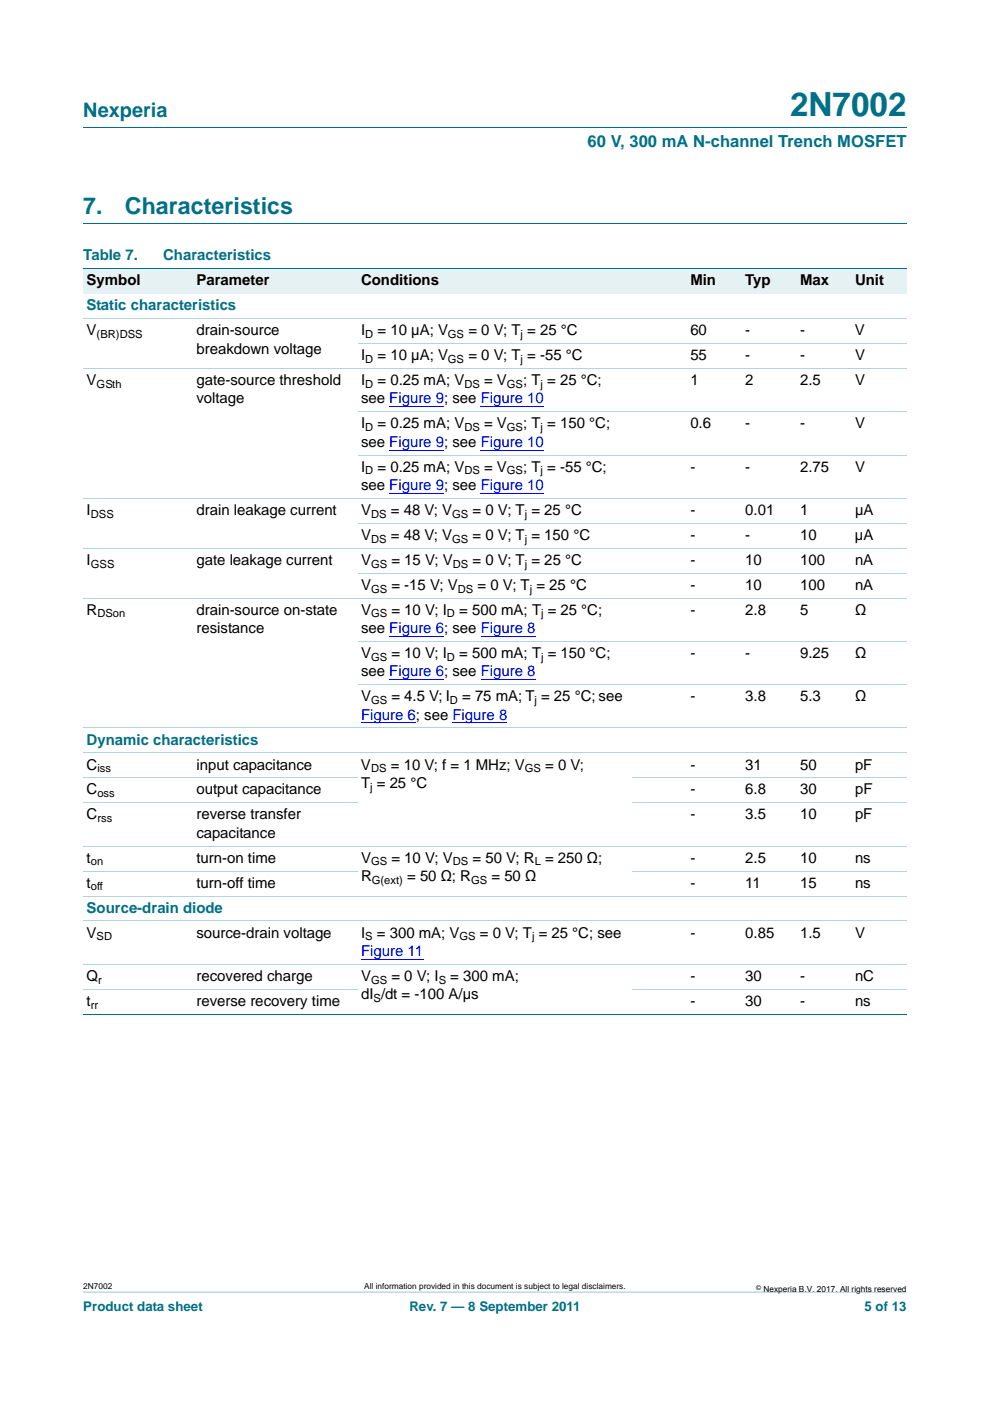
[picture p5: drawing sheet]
<svg xmlns="http://www.w3.org/2000/svg" width="210mm" height="297mm" viewBox="0 0 210 297" stroke-linecap="round" stroke-linejoin="round" font-family="sans-serif">
<defs><g id="words">
<text font-size="7" fill="#007088" x="167.6" y="24.6">2N7002</text>
<g font-size="4.9" fill="#007088">
<text x="17.7" y="45.4">7.</text>
<text x="26.5" y="45.4">Characteristics</text>
</g>
<text font-size="4.2" fill="#007088" x="17.7" y="24.9">Nexperia</text>
<text font-size="3.5" fill="#007088" x="124.6" y="31.1">60 V, 300 mA N-channel Trench MOSFET</text>
<g font-size="3.2" fill="#007088">
<text x="17.7" y="55.2">Table 7.</text>
<text x="34.6" y="55.2">Characteristics</text>
<text x="18.4" y="65.8">Static characteristics</text>
<text x="18.4" y="157.9">Dynamic characteristics</text>
<text x="18.4" y="193.5">Source-drain diode</text>
</g>
<g font-size="3.2">
<text x="18.4" y="60.5">Symbol</text>
<text x="41.7" y="60.5">Parameter</text>
<text x="76.6" y="60.5">Conditions</text>
<text x="146.4" y="60.5">Min</text>
<text x="158.1" y="60.5">Typ</text>
<text x="169.7" y="60.5">Max</text>
<text x="181.4" y="60.5">Unit</text>
<text x="18.4" y="71.1">V</text>
<text x="41.7" y="71.1">drain-source</text>
<text x="76.6" y="71.1">I</text>
<text x="80.1" y="71.1">= 10 µA; V</text>
<text x="99.4" y="71.1">= 0 V; T = 25 °C</text>
<text x="146.4" y="71.1">60</text>
<text x="158.1" y="71.1">-</text>
<text x="169.7" y="71.1">-</text>
<text x="181.3" y="71.1">V</text>
<text x="41.7" y="75">breakdown voltage</text>
<text x="76.6" y="76.4">I</text>
<text x="80.1" y="76.4">= 10 µA; V</text>
<text x="99.4" y="76.4">= 0 V; T = -55 °C</text>
<text x="146.4" y="76.4">55</text>
<text x="158.1" y="76.4">-</text>
<text x="169.7" y="76.4">-</text>
<text x="181.4" y="76.4">V</text>
<text x="18.4" y="81.7">V</text>
<text x="41.7" y="81.7">gate-source threshold</text>
<text x="76.6" y="81.7">I</text>
<text x="80.1" y="81.7">= 0.25 mA; V</text>
<text x="102.7" y="81.7">= V</text>
<text x="111" y="81.7">; T = 25 °C;</text>
<text x="146.4" y="81.7">1</text>
<text x="158.1" y="81.7">2</text>
<text x="169.7" y="81.7">2.5</text>
<text x="181.4" y="81.7">V</text>
<text x="41.7" y="85.5">voltage</text>
<text x="76.6" y="85.5">see Figure 9; see Figure 10</text>
<text x="76.6" y="90.8">I</text>
<text x="76.6" y="94.7">see Figure 9; see Figure 10</text>
<text x="80.1" y="90.8">= 0.25 mA; V</text>
<text x="102.7" y="90.8">= V</text>
<text x="111" y="90.8">; T = 150 °C;</text>
<text x="146.4" y="90.8">0.6</text>
<text x="158.1" y="90.8">-</text>
<text x="169.7" y="90.8">-</text>
<text x="181.4" y="90.8">V</text>
<text x="76.6" y="100">I</text>
<text x="80.1" y="100">= 0.25 mA; V</text>
<text x="102.7" y="100">= V</text>
<text x="111" y="100">; T = -55 °C;</text>
<text x="146.4" y="100">-</text>
<text x="158.1" y="100">-</text>
<text x="169.7" y="100">2.75</text>
<text x="181.4" y="100">V</text>
<text x="76.6" y="103.9">see Figure 9; see Figure 10</text>
<text x="18.4" y="109.2">I</text>
<text x="41.7" y="109.2">drain leakage current</text>
<text x="76.6" y="109.2">V</text>
<text x="82.9" y="109.2">= 48 V; V</text>
<text x="100.2" y="109.2">= 0 V; T = 25 °C</text>
<text x="146.4" y="109.2">-</text>
<text x="158.1" y="109.2">0.01</text>
<text x="169.7" y="109.2">1</text>
<text x="181.3" y="109.2">µA</text>
<text x="18.4" y="119.8">I</text>
<text x="41.7" y="119.8">gate leakage current</text>
<text x="76.6" y="119.8">V</text>
<text x="76.6" y="114.5">V</text>
<text x="82.9" y="114.5">= 48 V; V</text>
<text x="83" y="119.8">= 15 V; V</text>
<text x="100.2" y="114.5">= 0 V; T = 150 °C</text>
<text x="100.2" y="119.8">= 0 V; T = 25 °C</text>
<text x="146.4" y="114.5">-</text>
<text x="146.4" y="119.8">-</text>
<text x="158.1" y="114.5">-</text>
<text x="158.1" y="119.8">10</text>
<text x="169.7" y="114.5">10</text>
<text x="169.7" y="119.8">100</text>
<text x="181.3" y="114.5">µA</text>
<text x="181.4" y="119.8">nA</text>
<text x="76.6" y="125.1">V</text>
<text x="83" y="125.1">= -15 V; V</text>
<text x="101.3" y="125.1">= 0 V; T = 25 °C</text>
<text x="146.4" y="125.1">-</text>
<text x="158.1" y="125.1">10</text>
<text x="169.7" y="125.1">100</text>
<text x="181.4" y="125.1">nA</text>
<text x="18.4" y="130.3">R</text>
<text x="41.7" y="130.3">drain-source on-state</text>
<text x="76.6" y="130.3">V</text>
<text x="83" y="130.3">= 10 V; I</text>
<text x="97.4" y="130.3">= 500 mA; T = 25 °C;</text>
<text x="146.4" y="130.3">-</text>
<text x="158.1" y="130.3">2.8</text>
<text x="169.7" y="130.3">5</text>
<text x="181.4" y="130.3">Ω</text>
<text x="41.7" y="134.2">resistance</text>
<text x="76.6" y="134.2">see Figure 6; see Figure 8</text>
<text x="76.6" y="143.4">see Figure 6; see Figure 8</text>
<text x="76.6" y="139.5">V</text>
<text x="83" y="139.5">= 10 V; I</text>
<text x="97.4" y="139.5">= 500 mA; T = 150 °C;</text>
<text x="146.4" y="139.5">-</text>
<text x="158.1" y="139.5">-</text>
<text x="169.7" y="139.5">9.25</text>
<text x="181.4" y="139.5">Ω</text>
<text x="76.6" y="148.7">V</text>
<text x="83" y="148.7">= 4.5 V; I</text>
<text x="98" y="148.7">= 75 mA; T = 25 °C; see</text>
<text x="146.4" y="148.7">-</text>
<text x="158.1" y="148.7">3.8</text>
<text x="169.7" y="148.7">5.3</text>
<text x="181.4" y="148.7">Ω</text>
<text x="18.4" y="163.2">C</text>
<text x="41.7" y="163.2">input capacitance</text>
<text x="76.6" y="163.2">V</text>
<text x="76.6" y="167">T = 25 °C</text>
<text x="82.9" y="163.2">= 10 V; f = 1 MHz; V</text>
<text x="115.6" y="163.2">= 0 V;</text>
<text x="146.4" y="163.2">-</text>
<text x="158.1" y="163.2">31</text>
<text x="169.7" y="163.2">50</text>
<text x="181.4" y="163.2">pF</text>
<text x="18.4" y="173.7">C</text>
<text x="18.4" y="168.4">C</text>
<text x="41.7" y="168.4">output capacitance</text>
<text x="41.7" y="173.7">reverse transfer</text>
<text x="146.4" y="173.7">-</text>
<text x="146.4" y="168.4">-</text>
<text x="158.1" y="173.7">3.5</text>
<text x="158.1" y="168.4">6.8</text>
<text x="169.7" y="173.7">10</text>
<text x="169.7" y="168.4">30</text>
<text x="181.3" y="173.7">pF</text>
<text x="181.4" y="168.4">pF</text>
<text x="41.7" y="177.6">capacitance</text>
<text x="18.4" y="182.9">t</text>
<text x="41.7" y="182.9">turn-on time</text>
<text x="76.6" y="182.9">V</text>
<text x="83" y="182.9">= 10 V; V</text>
<text x="100.2" y="182.9">= 50 V; R = 250 Ω;</text>
<text x="146.4" y="182.9">-</text>
<text x="158.1" y="182.9">2.5</text>
<text x="169.7" y="182.9">10</text>
<text x="181.3" y="182.9">ns</text>
<text x="18.4" y="188.2">t</text>
<text x="41.7" y="188.2">turn-off time</text>
<text x="76.6" y="186.8">R</text>
<text x="86.4" y="186.8">= 50 Ω; R</text>
<text x="104.2" y="186.8">= 50 Ω</text>
<text x="146.4" y="188.2">-</text>
<text x="158.1" y="188.2">11</text>
<text x="169.7" y="188.2">15</text>
<text x="181.4" y="188.2">ns</text>
<text x="18.4" y="198.8">V</text>
<text x="41.7" y="198.8">source-drain voltage</text>
<text x="76.6" y="198.8">I</text>
<text x="79.9" y="198.8">= 300 mA; V</text>
<text x="101.8" y="198.8">= 0 V; T = 25 °C; see</text>
<text x="146.4" y="198.8">-</text>
<text x="158.1" y="198.8">0.85</text>
<text x="169.7" y="198.8">1.5</text>
<text x="181.4" y="198.8">V</text>
<text x="18.4" y="208">Q</text>
<text x="41.7" y="208">recovered charge</text>
<text x="76.6" y="208">V</text>
<text x="83" y="208">= 0 V; I</text>
<text x="95.5" y="208">= 300 mA;</text>
<text x="146.4" y="208">-</text>
<text x="158.1" y="208">30</text>
<text x="169.7" y="208">-</text>
<text x="181.4" y="208">nC</text>
<text x="18.4" y="213.3">t</text>
<text x="41.7" y="213.3">reverse recovery time</text>
<text x="76.6" y="211.8">dI /dt = -100 A/µs</text>
<text x="146.4" y="213.3">-</text>
<text x="158.1" y="213.3">30</text>
<text x="169.7" y="213.3">-</text>
<text x="181.4" y="213.3">ns</text>
</g>
<g font-size="3.2" fill="#00f">
<text x="76.6" y="152.6">Figure 6; see Figure 8</text>
<text x="76.6" y="202.7">Figure 11</text>
</g>
<g font-size="2.8" fill="#007088">
<text x="17.7" y="277.9">Product data sheet</text>
<text x="86.8" y="277.9">Rev. 7 — 8 September 2011</text>
<text x="183.4" y="277.9">5 of 13</text>
</g>
<g font-size="2.4">
<text x="20.5" y="71.6">(BR)DSS</text>
<text x="77.5" y="71.6">D</text>
<text x="95" y="71.6">GS</text>
<text x="110.4" y="71.6">j</text>
<text x="77.5" y="76.9">D</text>
<text x="95" y="76.9">GS</text>
<text x="110.4" y="76.9">j</text>
<text x="20.5" y="82.2">GSth</text>
<text x="77.5" y="82.2">D</text>
<text x="98.5" y="82.2">DS</text>
<text x="107.5" y="82.2">GS</text>
<text x="114.7" y="82.2">j</text>
<text x="77.5" y="91.4">D</text>
<text x="98.5" y="91.4">DS</text>
<text x="107.5" y="91.4">GS</text>
<text x="114.7" y="91.4">j</text>
<text x="77.5" y="100.6">D</text>
<text x="98.5" y="100.6">DS</text>
<text x="107.5" y="100.6">GS</text>
<text x="114.7" y="100.6">j</text>
<text x="19.3" y="109.7">DSS</text>
<text x="78.7" y="109.7">DS</text>
<text x="95.9" y="109.7">GS</text>
<text x="111.3" y="109.7">j</text>
<text x="78.7" y="115">DS</text>
<text x="95.9" y="115">GS</text>
<text x="111.3" y="115">j</text>
<text x="19.3" y="120.3">GSS</text>
<text x="78.7" y="120.3">GS</text>
<text x="78.7" y="125.6">GS</text>
<text x="96" y="120.3">DS</text>
<text x="97.1" y="125.6">DS</text>
<text x="111.3" y="120.3">j</text>
<text x="112.4" y="125.6">j</text>
<text x="20.7" y="130.9">DSon</text>
<text x="78.7" y="130.9">GS</text>
<text x="94.8" y="130.9">D</text>
<text x="114.8" y="130.9">j</text>
<text x="78.7" y="140.1">GS</text>
<text x="94.8" y="140.1">D</text>
<text x="114.8" y="140.1">j</text>
<text x="78.7" y="149.3">GS</text>
<text x="95.4" y="149.3">D</text>
<text x="113.3" y="149.3">j</text>
<text x="20.7" y="163.7">iss</text>
<text x="78.5" y="167.6">j</text>
<text x="78.7" y="163.7">DS</text>
<text x="111.3" y="163.7">GS</text>
<text x="20.7" y="169">oss</text>
<text x="20.7" y="174.3">rss</text>
<text x="19.3" y="183.5">on</text>
<text x="78.7" y="183.5">GS</text>
<text x="96" y="183.5">DS</text>
<text x="113.4" y="183.5">L</text>
<text x="19.3" y="188.8">off</text>
<text x="78.9" y="187.4">G(ext)</text>
<text x="99.9" y="187.4">GS</text>
<text x="20.5" y="199.4">SD</text>
<text x="77.5" y="199.4">S</text>
<text x="97.5" y="199.4">GS</text>
<text x="112.8" y="199.4">j</text>
<text x="20.8" y="208.5">r</text>
<text x="78.7" y="208.5">GS</text>
<text x="93" y="208.5">S</text>
<text x="19.3" y="213.8">rr</text>
<text x="79.2" y="212.4">S</text>
</g>
<g font-size="1.8">
<text x="17.7" y="273.3">2N7002</text>
<text x="77.2" y="273.3">All information provided in this document is subject to legal disclaimers.</text>
<text x="161.9" y="273.9">Nexperia B.V. 2017. All rights reserved</text>
</g>
<text font-size="1.4" x="160.4" y="273.4">©</text>
</g></defs>
<path d="M17.7 273.9l174.6 .1z" fill="#007088"/>
<path d="M17.7 27h174.6M17.7 47.4h174.6" fill="none" stroke="#007088" stroke-width=".21"/>
<g fill="#e6f1f4">
<path d="M17.7 57h23.3v5.3h-23.3z"/>
<path d="M41 57h34.9v5.3h-34.9z"/>
<path d="M75.9 57h58.2v5.3h-58.2z"/>
<path d="M134.1 57h23.3v5.3h-23.3z"/>
<path d="M157.4 57h11.6v5.3h-11.6z"/>
<path d="M169 57h11.7v5.3h-11.7z"/>
<path d="M180.7 57h11.6v5.3h-11.6z"/>
</g>
<g fill="none" stroke="#00f" stroke-width=".21">
<path d="M82.6 86.3h11.6M82.6 95.4h11.6M102 86.3h13.4M102 95.4h13.4M82.6 104.6h11.6M102 104.6h13.4M82.6 134.9h11.6M102 134.9h11.6M76.6 153.3h11.6M82.6 144.1h11.6M96 153.3h11.6M102 144.1h11.6"/>
<path d="M76.6 203.4h13.1"/>
</g>
<path d="M17.7 57h174.6M17.7 215h174.6" fill="none" stroke="#007088" stroke-width=".21"/>
<g fill="none" stroke="#b3d4db" stroke-width=".21">
<path d="M17.7 67.5h174.6M17.7 78.1h174.6M75.9 72.8h116.4M75.9 87.3h116.4M75.9 96.5h116.4M17.7 105.6h174.6M17.7 116.2h174.6M75.9 110.9h116.4M17.7 126.8h174.6M75.9 121.5h116.4M75.9 136h116.4M17.7 154.3h174.6"/>
<path d="M17.7 159.6h174.6M75.9 145.2h116.4M17.7 164.9h58.2M17.7 170.2h58.2M17.7 179.4h174.6M134.1 164.9h58.2M134.1 170.2h58.2M17.7 184.7h58.2M17.7 190h174.6M17.7 195.3h174.6M134.1 184.7h58.2M17.7 204.4h174.6"/>
<path d="M17.7 209.7h58.2M134.1 209.7h58.2"/>
</g>
<use href="#words"/>
</svg>
